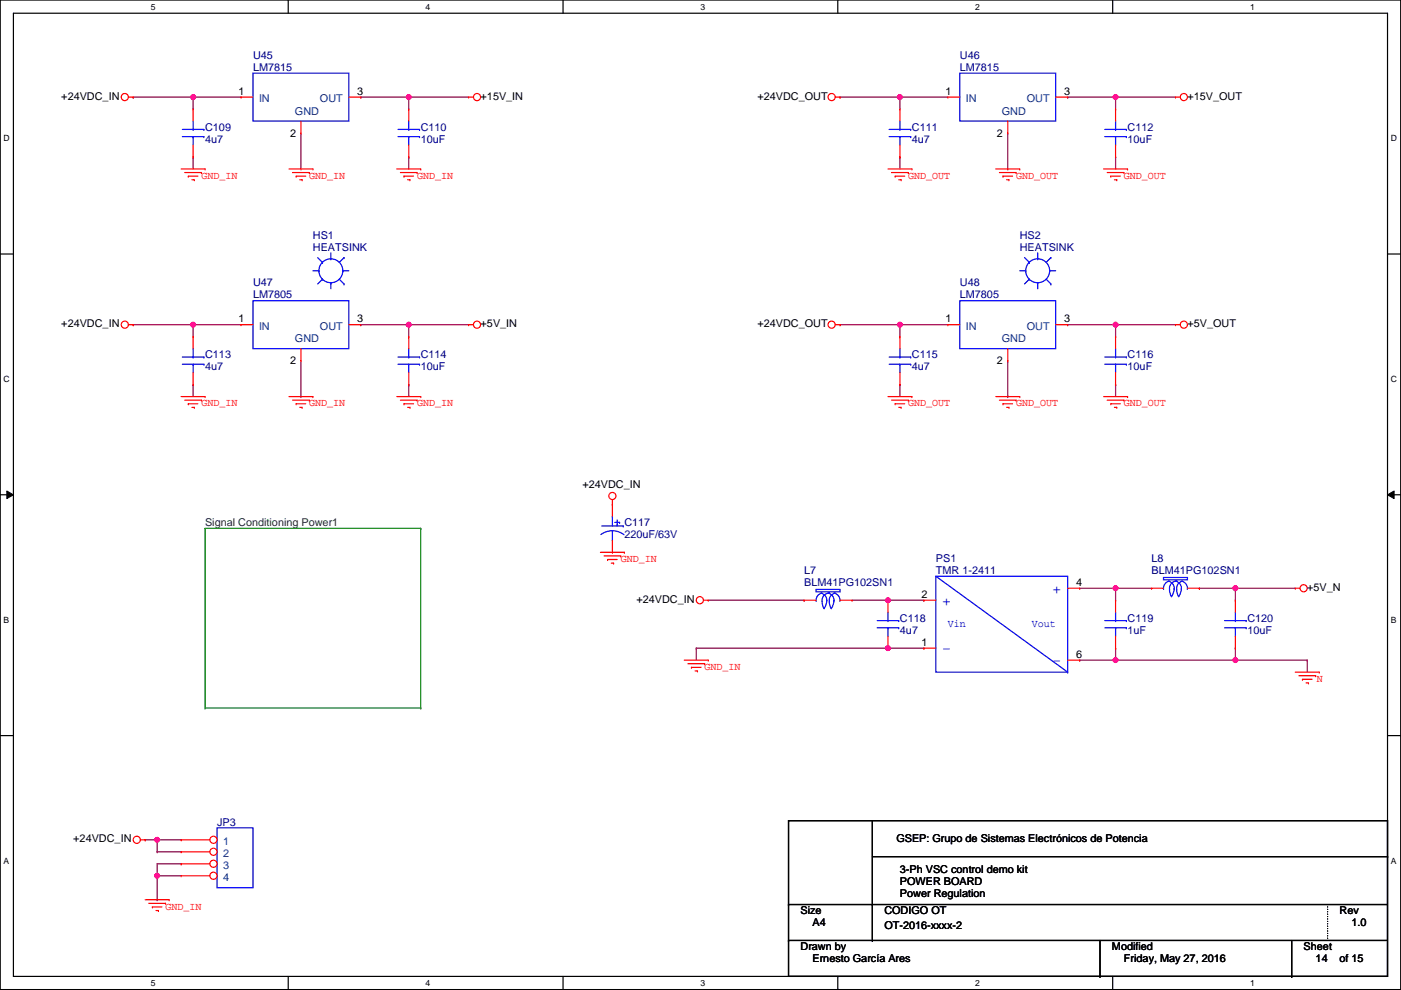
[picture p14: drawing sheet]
<svg xmlns="http://www.w3.org/2000/svg" width="297mm" height="210mm" viewBox="0 0 297 210" stroke-linecap="round" stroke-linejoin="round" font-family="sans-serif">
<defs><g id="words">
<g font-size="3.3" fill="#00f">
<text x="223.1" y="126">+</text>
<text x="199.7" y="128.5">+</text>
<text x="199.7" y="138.4">-</text>
<text x="223.1" y="140.9">-</text>
</g>
<g font-size="2.3" fill="#000080">
<text x="53.6" y="12.5">U45</text>
<text x="53.6" y="15">LM7815</text>
<text x="203.5" y="12.5">U46</text>
<text x="203.5" y="15">LM7815</text>
<text x="43.5" y="27.7">C109</text>
<text x="89.2" y="27.7">C110</text>
<text x="193.3" y="27.7">C111</text>
<text x="239.1" y="27.7">C112</text>
<text x="43.5" y="30.3">4u7</text>
<text x="89.2" y="30.3">10uF</text>
<text x="193.3" y="30.3">4u7</text>
<text x="239.1" y="30.3">10uF</text>
<text x="66.3" y="50.6">HS1</text>
<text x="66.3" y="53.1">HEATSINK</text>
<text x="216.2" y="50.6">HS2</text>
<text x="216.2" y="53.1">HEATSINK</text>
<text x="53.6" y="60.7">U47</text>
<text x="53.6" y="63.3">LM7805</text>
<text x="203.5" y="60.7">U48</text>
<text x="203.5" y="63.3">LM7805</text>
<text x="43.5" y="76">C113</text>
<text x="89.2" y="76">C114</text>
<text x="193.3" y="76">C115</text>
<text x="239.1" y="76">C116</text>
<text x="43.5" y="78.5">4u7</text>
<text x="89.2" y="78.5">10uF</text>
<text x="193.3" y="78.5">4u7</text>
<text x="239.1" y="78.5">10uF</text>
<text x="132.4" y="111.5">C117</text>
<text x="132.4" y="114.1">220uF/63V</text>
<text x="198.4" y="119.2">PS1</text>
<text x="244.1" y="119.2">L8</text>
<text x="170.5" y="121.7">L7</text>
<text x="170.5" y="124.2">BLM41PG102SN1</text>
<text x="198.4" y="121.7">TMR 1-2411</text>
<text x="244.1" y="121.7">BLM41PG102SN1</text>
<text x="190.8" y="131.9">C118</text>
<text x="239.1" y="131.9">C119</text>
<text x="264.5" y="131.9">C120</text>
<text x="190.8" y="134.4">4u7</text>
<text x="239.1" y="134.4">1uF</text>
<text x="264.5" y="134.4">10uF</text>
<text x="46" y="175">JP3</text>
</g>
<g font-size="2.3">
<text x="13" y="21.1">+24VDC_IN</text>
<text x="50.6" y="20.1">1</text>
<text x="75.7" y="20.1">3</text>
<text x="101.9" y="21.1">+15V_IN</text>
<text x="160.6" y="21.1">+24VDC_OUT</text>
<text x="200.4" y="20.1">1</text>
<text x="225.6" y="20.1">3</text>
<text x="251.8" y="21.1">+15V_OUT</text>
<text x="61.5" y="29">2</text>
<text x="211.4" y="29">2</text>
<text x="13" y="69.4">+24VDC_IN</text>
<text x="50.6" y="68.3">1</text>
<text x="75.7" y="68.3">3</text>
<text x="101.9" y="69.4">+5V_IN</text>
<text x="160.6" y="69.4">+24VDC_OUT</text>
<text x="200.4" y="68.3">1</text>
<text x="225.6" y="68.3">3</text>
<text x="251.8" y="69.4">+5V_OUT</text>
<text x="61.5" y="77.2">2</text>
<text x="211.4" y="77.2">2</text>
<text x="123.5" y="103.4">+24VDC_IN</text>
<text x="228.1" y="124.2">4</text>
<text x="277.2" y="125.3">+5V_N</text>
<text x="134.9" y="127.8">+24VDC_IN</text>
<text x="195.4" y="126.7">2</text>
<text x="195.4" y="136.9">1</text>
<text x="228.1" y="139.4">6</text>
<text x="15.5" y="178.6">+24VDC_IN</text>
<text x="190" y="178.6">GSEP: Grupo de Sistemas Electrónicos de Potencia</text>
<text x="190.8" y="185.2">3-Ph VSC control demo kit</text>
<text x="190.8" y="187.7">POWER BOARD</text>
<text x="190.8" y="190.3">Power Regulation</text>
<text x="169.7" y="193.8">Size</text>
<text x="172.3" y="196.4">A4</text>
<text x="187.5" y="196.9">OT-2016-xxxx-2</text>
<text x="187.5" y="193.8">CODIGO OT</text>
<text x="284" y="193.8">Rev</text>
<text x="286.6" y="196.4">1.0</text>
<text x="169.7" y="201.5">Drawn by</text>
<text x="172.3" y="204">Ernesto García Ares</text>
<text x="235.8" y="201.5">Modified</text>
<text x="238.3" y="204">Friday, May 27, 2016</text>
<text x="276.4" y="201.5">Sheet</text>
<text x="278.9" y="204">14</text>
<text x="284" y="204">of 15</text>
</g>
<g font-size="2.3" fill="#004080">
<text x="54.9" y="21.6">IN</text>
<text x="67.8" y="21.6">OUT</text>
<text x="204.8" y="21.6">IN</text>
<text x="217.7" y="21.6">OUT</text>
<text x="62.5" y="24.3">GND</text>
<text x="212.4" y="24.3">GND</text>
<text x="54.9" y="69.9">IN</text>
<text x="67.8" y="69.9">OUT</text>
<text x="204.8" y="69.9">IN</text>
<text x="217.7" y="69.9">OUT</text>
<text x="62.5" y="72.6">GND</text>
<text x="212.4" y="72.6">GND</text>
<text x="47.3" y="179.1">1</text>
<text x="47.3" y="181.6">2</text>
<text x="47.3" y="184.2">3</text>
<text x="47.3" y="186.7">4</text>
</g>
<g font-size="2.3" fill="#f00">
<text x="42.7" y="37.9">GND_IN</text>
<text x="65.6" y="37.9">GND_IN</text>
<text x="88.4" y="37.9">GND_IN</text>
<text x="192.6" y="37.9">GND_OUT</text>
<text x="215.4" y="37.9">GND_OUT</text>
<text x="238.3" y="37.9">GND_OUT</text>
<text x="42.7" y="86.2">GND_IN</text>
<text x="65.6" y="86.2">GND_IN</text>
<text x="88.4" y="86.2">GND_IN</text>
<text x="192.6" y="86.2">GND_OUT</text>
<text x="215.4" y="86.2">GND_OUT</text>
<text x="238.3" y="86.2">GND_OUT</text>
<text x="131.6" y="119.2">GND_IN</text>
<text x="149.4" y="142">GND_IN</text>
<text x="279.2" y="144.6">N</text>
<text x="35.1" y="192.8">GND_IN</text>
</g>
<text font-size="2.3" fill="#004040" x="43.5" y="111.5">Signal Conditioning Power1</text>
<g font-size="2.3" fill="#00f">
<text x="201" y="132.9">Vin</text>
<text x="218.7" y="132.9">Vout</text>
</g>
<g font-size="1.8">
<text x="32" y="2">5</text>
<text x="90.2" y="2">4</text>
<text x="148.5" y="2">3</text>
<text x="206.8" y="2">2</text>
<text x="265" y="2">1</text>
<text x=".7" y="30">D</text>
<text x="294.9" y="30">D</text>
<text x=".7" y="81">C</text>
<text x="294.9" y="81">C</text>
<text x=".7" y="132.1">B</text>
<text x="294.9" y="132.1">B</text>
<text x=".7" y="183.1">A</text>
<text x="294.9" y="183.1">A</text>
<text x="32" y="209">5</text>
<text x="90.2" y="209">4</text>
<text x="148.5" y="209">3</text>
<text x="206.8" y="209">2</text>
<text x="265" y="209">1</text>
</g>
</g></defs>
<path d="M0 0h297v209.8h-297zM2.8 2.8h291.4v204.2h-291.4z" fill="none" stroke="#000" stroke-width=".25"/>
<g fill="#fff">
<path d="M32 .4h1v2h-1z"/>
<path d="M32 207.4h1v2h-1z"/>
</g>
<path d="M61.1 0v2.8M61.1 207v2.8" fill="none" stroke="#000" stroke-width=".25"/>
<g fill="#fff">
<path d="M90.2 .4h1v2h-1z"/>
<path d="M90.2 207.4h1v2h-1z"/>
</g>
<path d="M119.4 0v2.8M119.4 207v2.8" fill="none" stroke="#000" stroke-width=".25"/>
<g fill="#fff">
<path d="M148.5 .4h1v2h-1z"/>
<path d="M148.5 207.4h1v2h-1z"/>
</g>
<path d="M177.6 0v2.8M177.6 207v2.8" fill="none" stroke="#000" stroke-width=".25"/>
<g fill="#fff">
<path d="M206.8 .4h1v2h-1z"/>
<path d="M206.8 207.4h1v2h-1z"/>
</g>
<path d="M235.9 0v2.8M235.9 207v2.8" fill="none" stroke="#000" stroke-width=".25"/>
<g fill="#fff">
<path d="M265 .4h1.1v2h-1.1z"/>
<path d="M265 207.4h1.1v2h-1.1z"/>
<path d="M.7 28.3h1.4v2.1h-1.4z"/>
<path d="M294.9 28.3h1.3v2.1h-1.3z"/>
<path d="M.7 79.4h1.4v2h-1.4z"/>
<path d="M294.9 79.4h1.3v2h-1.3z"/>
</g>
<path d="M0 53.9h2.8M294.2 53.9h2.8" fill="none" stroke="#000" stroke-width=".25"/>
<g fill="#fff">
<path d="M.7 130.4h1.3v2.1h-1.3z"/>
<path d="M294.9 130.4h1.2v2.1h-1.2z"/>
</g>
<path d="M0 104.9h2.8M294.2 104.9h2.8" fill="none" stroke="#000" stroke-width=".25"/>
<path d="M1.4 104.1l1.4 .8-1.4 .8zM294.2 104.9l1.4-.8v1.6z" fill="#000"/>
<path d="M1.4 104.1l1.4 .8-1.4 .8zM294.2 104.9l1.4-.8v1.6z" fill="none" stroke="#000" stroke-width=".21"/>
<g fill="#fff">
<path d="M.7 181.5h1.3v2h-1.3z"/>
<path d="M294.9 181.5h1.2v2h-1.2z"/>
</g>
<path d="M0 156h2.8M294.2 156h2.8" fill="none" stroke="#000" stroke-width=".25"/>
<path d="M28.2 20.6h.1M28.2 20.6h12.7M33.3 185.7h.1M33.3 183.1v2.6" fill="none" stroke="#800040" stroke-width=".25"/>
<circle cx="40.9" cy="20.6" r=".5" fill="#f0f"/>
<circle cx="40.9" cy="20.6" r=".5" fill="none" stroke="#f0f" stroke-width=".25"/>
<path d="M40.9 20.6h.1M40.9 33.3h.1M40.9 20.6v2.5M40.9 33.3v2.5M40.9 20.6h10.2M76.5 20.6h.1M76.5 20.6h10.2M86.7 20.6h.1M86.7 33.3h.1M86.7 20.6v2.5M86.7 33.3v2.5" fill="none" stroke="#800040" stroke-width=".25"/>
<circle cx="86.7" cy="20.6" r=".5" fill="#f0f"/>
<circle cx="86.7" cy="20.6" r=".5" fill="none" stroke="#f0f" stroke-width=".25"/>
<path d="M86.7 20.6h.1M86.7 20.6h12.7M28.2 68.8h.1M28.2 68.8h12.7" fill="none" stroke="#800040" stroke-width=".25"/>
<circle cx="40.9" cy="68.8" r=".5" fill="#f0f"/>
<circle cx="40.9" cy="68.8" r=".5" fill="none" stroke="#f0f" stroke-width=".25"/>
<path d="M40.9 68.8h.1M40.9 68.8v2.6M40.9 68.8h10.2M76.5 68.8h.1M76.5 68.8h10.2M86.7 68.8h.1M86.7 68.8v2.6M40.9 81.5h.1M40.9 81.5v2.6M86.7 81.5h.1M86.7 81.5v2.6" fill="none" stroke="#800040" stroke-width=".25"/>
<circle cx="86.7" cy="68.8" r=".5" fill="#f0f"/>
<circle cx="86.7" cy="68.8" r=".5" fill="none" stroke="#f0f" stroke-width=".25"/>
<path d="M86.7 68.8h.1M86.7 68.8h12.7M178.1 68.8h.1M178.1 68.8h12.7" fill="none" stroke="#800040" stroke-width=".25"/>
<circle cx="190.8" cy="68.8" r=".5" fill="#f0f"/>
<circle cx="190.8" cy="68.8" r=".5" fill="none" stroke="#f0f" stroke-width=".25"/>
<path d="M190.8 68.8h.1M190.8 68.8v2.6M190.8 68.8h10.2M226.4 68.8h.1M226.4 68.8h22.8M236.5 68.8h.1M236.5 68.8v2.6M190.8 81.5h.1M190.8 81.5v2.6M236.5 81.5h.1M236.5 81.5v2.6" fill="none" stroke="#800040" stroke-width=".25"/>
<circle cx="236.5" cy="68.8" r=".5" fill="#f0f"/>
<circle cx="236.5" cy="68.8" r=".5" fill="none" stroke="#f0f" stroke-width=".25"/>
<path d="M178.1 20.6h.1M178.1 20.6h12.7" fill="none" stroke="#800040" stroke-width=".25"/>
<circle cx="190.8" cy="20.6" r=".5" fill="#f0f"/>
<circle cx="190.8" cy="20.6" r=".5" fill="none" stroke="#f0f" stroke-width=".25"/>
<path d="M190.8 20.6h.1M190.8 33.3h.1M190.8 20.6v2.5M190.8 33.3v2.5M190.8 20.6h10.2M226.4 20.6h.1M226.4 20.6h10.1M236.5 20.6h.1M236.5 33.3h.1M236.5 20.6v2.5M236.5 33.3v2.5" fill="none" stroke="#800040" stroke-width=".25"/>
<circle cx="236.5" cy="20.6" r=".5" fill="#f0f"/>
<circle cx="236.5" cy="20.6" r=".5" fill="none" stroke="#f0f" stroke-width=".25"/>
<path d="M236.5 20.6h.1M236.5 20.6h12.7M180.6 127.3h7.7M188.3 127.3h.1" fill="none" stroke="#800040" stroke-width=".25"/>
<circle cx="188.3" cy="127.3" r=".5" fill="#f0f"/>
<circle cx="188.3" cy="127.3" r=".5" fill="none" stroke="#f0f" stroke-width=".25"/>
<path d="M147.6 137.4h40.7M188.3 137.4h.1" fill="none" stroke="#800040" stroke-width=".25"/>
<circle cx="188.3" cy="137.4" r=".5" fill="#f0f"/>
<circle cx="188.3" cy="137.4" r=".5" fill="none" stroke="#f0f" stroke-width=".25"/>
<path d="M150.2 127.3h20.3M170.5 127.3h.1M254.3 124.7h.1M254.3 124.7h20.3M261.9 124.7h.1M261.9 124.7v2.6" fill="none" stroke="#800040" stroke-width=".25"/>
<circle cx="261.9" cy="124.7" r=".5" fill="#f0f"/>
<circle cx="261.9" cy="124.7" r=".5" fill="none" stroke="#f0f" stroke-width=".25"/>
<path d="M228.9 124.7h.1M228.9 124.7h7.6M236.5 124.7h.1M236.5 124.7v2.6" fill="none" stroke="#800040" stroke-width=".25"/>
<circle cx="236.5" cy="124.7" r=".5" fill="#f0f"/>
<circle cx="236.5" cy="124.7" r=".5" fill="none" stroke="#f0f" stroke-width=".25"/>
<path d="M228.9 140h.1M228.9 140h7.6M236.5 124.7h.1M236.5 124.7h7.6" fill="none" stroke="#800040" stroke-width=".25"/>
<circle cx="236.5" cy="140" r=".5" fill="#f0f"/>
<circle cx="236.5" cy="140" r=".5" fill="none" stroke="#f0f" stroke-width=".25"/>
<path d="M236.5 137.4h.1M236.5 140h.1M236.5 137.4v2.6M236.5 140h40.7M261.9 137.4h.1M261.9 140h.1M261.9 137.4v2.6M277.2 140h.1M277.2 140v2.5" fill="none" stroke="#800040" stroke-width=".25"/>
<circle cx="261.9" cy="140" r=".5" fill="#f0f"/>
<circle cx="261.9" cy="140" r=".5" fill="none" stroke="#f0f" stroke-width=".25"/>
<path d="M147.6 137.4h.1M147.6 137.4v2.6M30.8 178.1h.1M30.8 178.1h2.5M33.3 185.7h.1M33.3 190.8h.1M33.3 183.1h5.1M33.3 185.7h5.1M33.3 185.7v5.1M38.4 183.1h.1" fill="none" stroke="#800040" stroke-width=".25"/>
<circle cx="33.3" cy="185.7" r=".5" fill="#f0f"/>
<circle cx="33.3" cy="185.7" r=".5" fill="none" stroke="#f0f" stroke-width=".25"/>
<path d="M33.3 178.1h.1M33.3 178.1v2.5M33.3 178.1h5.1M33.3 180.6h.1M33.3 180.6h5.1" fill="none" stroke="#800040" stroke-width=".25"/>
<circle cx="33.3" cy="178.1" r=".5" fill="#f0f"/>
<circle cx="33.3" cy="178.1" r=".5" fill="none" stroke="#f0f" stroke-width=".25"/>
<path d="M63.8 35.8h.1M63.8 28.2v7.6M213.7 35.8h.1M213.7 28.2v7.6M63.8 76.5v7.6M213.7 76.5v7.6M63.8 84.1h.1M213.7 84.1h.1M188.3 127.3h7.6M188.3 137.4h7.6M195.9 127.3h.1M195.9 137.4h.1" fill="none" stroke="#800040" stroke-width=".25"/>
<g fill="none" stroke="#f00" stroke-width=".25">
<path d="M27.2 20.6h1M28.2 20.6h.1M38.4 35.8h5.1M39.2 36.6h3.5M39.9 37.3h.1M39.9 37.3h2.1M40.7 38.1h.5M40.9 23.1h.1M40.9 33.3h.1M40.9 23.1v2.6M40.9 30.7v2.6M41.2 38.1h.1"/>
<path d="M42.7 36.6h.1M43.5 35.8h.1M51.1 20.6h.1M51.1 20.6h2.5M61.3 35.8h5M62 36.6h3.6M62.8 37.3h.1M62.8 37.3h2M63.5 38.1h.6M63.8 28.2h.1M63.8 25.7v2.5M64.1 38.1h.1"/>
<path d="M65.6 36.6h.1M66.3 35.8h.1M74 20.6h2.5M76.5 20.6h.1M84.1 35.8h5.1M84.9 36.6h3.5M85.6 37.3h.1M85.6 37.3h2.1M86.4 38.1h.5M86.7 23.1h.1M86.7 33.3h.1M86.7 23.1v2.6"/>
<path d="M86.7 30.7v2.6M86.9 38.1h.1M88.4 36.6h.1M89.2 35.8h.1M99.4 20.6h.1M99.4 20.6h1M177.1 20.6h1M178.1 20.6h.1M188.3 35.8h5M189 36.6h3.6M189.8 37.3h.1M189.8 37.3h2"/>
<path d="M190.5 38.1h.6M190.8 23.1h.1M190.8 33.3h.1M190.8 23.1v2.6M190.8 30.7v2.6M191.1 38.1h.1M192.6 36.6h.1M193.3 35.8h.1M201 20.6h.1M201 20.6h2.5M211.1 35.8h5.1M211.9 36.6h3.5"/>
<path d="M212.6 37.3h.1M212.6 37.3h2.1M213.4 38.1h.5M213.7 28.2h.1M213.7 25.7v2.5M213.9 38.1h.1M215.4 36.6h.1M216.2 35.8h.1M223.8 20.6h2.6M226.4 20.6h.1M234 35.8h5.1M234.7 36.6h3.6"/>
<path d="M235.5 37.3h.1M235.5 37.3h2M236.3 38.1h.5M236.5 23.1h.1M236.5 33.3h.1M236.5 23.1v2.6M236.5 30.7v2.6M236.8 38.1h.1M238.3 36.6h.1M239.1 35.8h.1M249.2 20.6h.1M249.2 20.6h1"/>
<path d="M27.2 68.8h1M28.2 68.8h.1M40.9 71.4h.1M40.9 71.4v2.5M40.9 79v2.5M51.1 68.8h.1M51.1 68.8h2.5M63.8 76.5h.1M63.8 73.9v2.6M74 68.8h2.5M76.5 68.8h.1M86.7 71.4h.1"/>
<path d="M86.7 71.4v2.5M86.7 79v2.5M99.4 68.8h.1M99.4 68.8h1M177.1 68.8h1M178.1 68.8h.1M190.8 71.4h.1M190.8 71.4v2.5M190.8 79v2.5M201 68.8h.1M201 68.8h2.5M213.7 76.5h.1"/>
<path d="M213.7 73.9v2.6M223.8 68.8h2.6M226.4 68.8h.1M236.5 71.4h.1M236.5 71.4v2.5M236.5 79v2.5M249.2 68.8h.1M249.2 68.8h1M38.4 84.1h5.1M39.2 84.8h3.5M39.9 85.6h.1M39.9 85.6h2.1"/>
<path d="M40.7 86.4h.5M40.9 81.5h.1M41.2 86.4h.1M42.7 84.8h.1M43.5 84.1h.1M61.3 84.1h5M62 84.8h3.6M62.8 85.6h.1M62.8 85.6h2M63.5 86.4h.6M64.1 86.4h.1M65.6 84.8h.1"/>
<path d="M66.3 84.1h.1M84.1 84.1h5.1M84.9 84.8h3.5M85.6 85.6h.1M85.6 85.6h2.1M86.4 86.4h.5M86.7 81.5h.1M86.9 86.4h.1M88.4 84.8h.1M89.2 84.1h.1M188.3 84.1h5M189 84.8h3.6"/>
<path d="M189.8 85.6h.1M189.8 85.6h2M190.5 86.4h.6M190.8 81.5h.1M191.1 86.4h.1M192.6 84.8h.1M193.3 84.1h.1M211.1 84.1h5.1M211.9 84.8h3.5M212.6 85.6h.1M212.6 85.6h2.1M213.4 86.4h.5"/>
<path d="M213.9 86.4h.1M215.4 84.8h.1M216.2 84.1h.1M234 84.1h5.1M234.7 84.8h3.6M235.5 85.6h.1M235.5 85.6h2M236.3 86.4h.5M236.5 81.5h.1M236.8 86.4h.1M238.3 84.8h.1M239.1 84.1h.1"/>
<path d="M127.3 117.1h5.1M128.1 117.9h3.5M128.8 118.6h.1M128.8 118.6h2.1M129.6 119.4h.5M129.8 106.9h.1M129.8 117.1h.1M129.8 105.9v3.6M129.8 114.6v2.5M130.1 119.4h.1M131.6 117.9h.1M132.4 117.1h.1"/>
<path d="M145.1 140h5.1M149.1 127.3h1.1M150.2 140h.1M150.2 127.3h.1M170.5 127.3h.1M170.5 127.3h2.5M178.1 127.3h2.5M180.6 127.3h.1M188.3 127.3h.1M188.3 137.4h.1M188.3 127.3v2.5M188.3 134.9v2.5"/>
<path d="M195.9 137.4h.1M195.9 127.3h.1M195.9 127.3h2.5M195.9 137.4h2.5M226.4 124.7h2.5M226.4 140h2.5M228.9 124.7h.1M228.9 140h.1M236.5 127.3h.1M236.5 137.4h.1M236.5 127.3v2.5M236.5 134.9v2.5"/>
<path d="M244.1 124.7h.1M244.1 124.7h2.6M251.8 124.7h2.5M254.3 124.7h.1M261.9 127.3h.1M261.9 137.4h.1M261.9 127.3v2.5M261.9 134.9v2.5M274.6 124.7h.1M274.6 124.7h1M145.8 140.7h3.6M146.6 141.5h.1"/>
<path d="M146.6 141.5h2M147.4 142.3h.5M147.9 142.3h.1M149.4 140.7h.1M274.6 142.5h5.1M275.4 143.3h3.5M276.1 144h.1M276.1 144h2.1M276.9 144.8h.5M277.4 144.8h.1M278.9 143.3h.1M279.7 142.5h.1"/>
<path d="M29.8 178.1h1M30.8 178.1h.1M30.8 190.8h5.1M31.5 191.5h3.6M32.3 192.3h.1M32.3 192.3h2M33.1 193.1h.5M33.6 193.1h.1M35.1 191.5h.1M35.9 190.8h.1"/>
<circle cx="26.5" cy="20.6" r=".76"/>
<circle cx="101.1" cy="20.6" r=".76"/>
<circle cx="176.3" cy="20.6" r=".76"/>
<circle cx="251" cy="20.6" r=".76"/>
<circle cx="26.5" cy="68.8" r=".76"/>
<circle cx="101.1" cy="68.8" r=".76"/>
<circle cx="176.3" cy="68.8" r=".76"/>
<circle cx="251" cy="68.8" r=".76"/>
<circle cx="129.8" cy="105.2" r=".76"/>
<circle cx="148.4" cy="127.3" r=".76"/>
<circle cx="276.4" cy="124.7" r=".76"/>
<circle cx="29" cy="178.1" r=".76"/>
</g>
<g fill="none" stroke="#000" stroke-width=".25">
<path d="M167.2 174h127v33h-127zM185 174v25.4M167.2 199.4h.1M167.2 191.8h.1M167.2 199.4h127M167.2 191.8h127M185 199.4h.1M185 191.8h.1M185 181.6h109.2M233.2 199.4v7.6M273.9 199.4v7.6M294.2 181.6h.1"/>
<path d="M233.2 207h.1M273.9 207h.1"/>
</g>
<path d="M281.5 191.8v7.6M281.5 199.4h.1" fill="none" stroke="#000" stroke-width=".25" stroke-dasharray="0 .5"/>
<g fill="none" stroke="#00f" stroke-width=".25">
<path d="M53.6 15.5h20.4v10.2h-20.4zM203.5 15.5h20.3v10.2h-20.3zM38.7 29h4.5M38.7 27.4h4.5M40.9 27.4h.1M40.9 29h.1M40.9 25.7v1.7M40.9 29v1.7M43.2 29h.1M43.2 27.4h.1M84.4 29h4.5M84.4 27.4h4.5"/>
<path d="M86.7 27.4h.1M86.7 29h.1M86.7 25.7v1.7M86.7 29v1.7M88.9 29h.1M88.9 27.4h.1M188.5 29h4.6M188.5 27.4h4.6M190.8 27.4h.1M190.8 29h.1M190.8 25.7v1.7M190.8 29v1.7"/>
<path d="M193.1 29h.1M193.1 27.4h.1M234.2 29h4.6M234.2 27.4h4.6M236.5 27.4h.1M236.5 29h.1M236.5 25.7v1.7M236.5 29v1.7M238.8 29h.1M238.8 27.4h.1M66.3 57.4h1.3M67.4 54.6l1 1"/>
<path d="M67.6 57.4h.1M68.4 55.6h.1M68.4 59.2h.1M68.4 59.2l-1 1M70.2 54.9h.1M70.2 60h.1M70.2 53.6v1.3M70.2 60v1.2M71.9 59.2l1 1M72.7 57.4h.1M72.7 57.4h1.3M72.9 54.6h.1"/>
<path d="M72.9 54.6l-1 1M216.2 57.4h1.3M217.2 54.6l1 1M217.5 57.4h.1M218.2 55.6h.1M218.2 59.2h.1M218.2 59.2l-1 1M220 54.9h.1M220 60h.1M220 53.6v1.3M220 60v1.2M221.8 59.2l1 1"/>
<path d="M222.6 57.4h.1M222.6 57.4h1.2M222.8 54.6h.1M222.8 54.6l-1 1M38.7 77.2h4.5M38.7 75.7h4.5M40.9 75.7h.1M40.9 77.2h.1M40.9 73.9v1.8M40.9 77.2v1.8M43.2 77.2h.1M43.2 75.7h.1"/>
<path d="M53.6 63.8h20.4v10.1h-20.4zM72.9 60.2h.1M84.4 77.2h4.5M84.4 75.7h4.5M86.7 75.7h.1M86.7 77.2h.1M86.7 73.9v1.8M86.7 77.2v1.8M88.9 77.2h.1M88.9 75.7h.1M188.5 77.2h4.6M188.5 75.7h4.6"/>
<path d="M190.8 75.7h.1M190.8 77.2h.1M190.8 73.9v1.8M190.8 77.2v1.8M193.1 77.2h.1M193.1 75.7h.1M203.5 63.8h20.3v10.1h-20.3zM222.8 60.2h.1M234.2 77.2h4.6M234.2 75.7h4.6M236.5 75.7h.1M236.5 77.2h.1"/>
<path d="M236.5 73.9v1.8M236.5 77.2v1.8M238.8 77.2h.1M238.8 75.7h.1M127.6 111.5h4.5M129.8 114.6h.1M129.8 112.5l1.6 .3 .9 .6M129.8 112.5l-1.5 .3-.9 .5M129.8 109.5h.1M129.8 109.5v2M129.8 112.5v2.1M130.4 110.8h1"/>
<path d="M130.9 111.3h.1M130.9 110.2v1.1M131.4 110.8h.1M132.1 111.5h.1M173 125h5.1v.5h-5.1zM174.1 125.8a1.51 1.51 0 0 1 1.2 1.7M174.2 125.8a1.52 1.52 0 0 0-1.2 1.7M174.3 127.5l.1 .8 .3 .8M175.3 127.3l-.2 1-.4 .7M175.6 125.8a1.51 1.51 0 0 1 1.2 1.7M175.8 125.7a1.51 1.51 0 0 0-1.5 1.8M176.8 127.3l-.2 1-.3 .7"/>
<path d="M176.9 125.8a1.51 1.51 0 0 1 1.2 1.7M177 125.8a2.07 2.07 0 0 0-.9 2.9l.2 .4M186 133.1h4.5M186 131.6h4.5M188.3 131.6h.1M188.3 133.1h.1M188.3 129.8v1.8M188.3 133.1v1.8M190.5 133.1h.1M190.5 131.6h.1M198.4 122.2h28v20.3h-28zM198.4 122.2l28 20.3"/>
<path d="M234.2 133.1h4.6M234.2 131.6h4.6M236.5 131.6h.1M236.5 133.1h.1M236.5 129.8v1.8M236.5 133.1v1.8M238.8 133.1h.1M238.8 131.6h.1M246.7 122.4h5.1v.5h-5.1zM247.7 123.2a1.51 1.51 0 0 1 1.2 1.8M247.9 123.2a1.51 1.51 0 0 0-1.2 1.8M249 124.7l-.3 1.1-.3 .7"/>
<path d="M249.3 123.2a1.51 1.51 0 0 1 1.2 1.8M249.5 123.2a1.79 1.79 0 0 0-1.4 2.6l.3 .7M250.5 124.7l-.2 1.1-.4 .7M250.5 123.2a1.51 1.51 0 0 1 1.2 1.8M250.7 123.2a2.07 2.07 0 0 0-1 3l.2 .3M259.6 133.1h4.6M259.6 131.6h4.6M261.9 131.6h.1M261.9 133.1h.1M261.9 129.8v1.8M261.9 133.1v1.8M264.2 133.1h.1"/>
<path d="M264.2 131.6h.1M226.4 142.5h.1M46 175.5h7.6v12.7h-7.6z"/>
<circle cx="70.1" cy="57.4" r="2.54"/>
<circle cx="220" cy="57.4" r="2.53"/>
</g>
<circle cx="45.3" cy="178.1" r=".76" fill="#fff"/>
<g fill="none" stroke="#f00" stroke-width=".25">
<path d="M38.4 178.1h.1M38.4 178.1h6.1"/>
<circle cx="45.3" cy="178.1" r=".76"/>
</g>
<circle cx="45.3" cy="180.6" r=".76" fill="#fff"/>
<g fill="none" stroke="#f00" stroke-width=".25">
<path d="M38.4 180.6h.1M38.4 180.6h6.1"/>
<circle cx="45.3" cy="180.6" r=".76"/>
</g>
<circle cx="45.3" cy="183.1" r=".76" fill="#fff"/>
<g fill="none" stroke="#f00" stroke-width=".25">
<path d="M38.4 183.1h.1M38.4 183.1h6.1"/>
<circle cx="45.3" cy="183.1" r=".76"/>
</g>
<circle cx="45.3" cy="185.7" r=".76" fill="#fff"/>
<g fill="none" stroke="#f00" stroke-width=".25">
<path d="M38.4 185.7h.1M38.4 185.7h6.1"/>
<circle cx="45.3" cy="185.7" r=".76"/>
</g>
<path d="M43.5 112h.1M43.5 112h45.7M43.5 112v38.1M89.2 112h.1M89.2 112v38.1M43.5 150.1h.1M43.5 150.1h45.7M89.2 150.1h.1" fill="none" stroke="#008000" stroke-width=".25"/>
<circle cx="40.9" cy="20.6" r=".5" fill="#f0f"/>
<circle cx="40.9" cy="20.6" r=".5" fill="none" stroke="#f0f" stroke-width=".25"/>
<circle cx="86.7" cy="20.6" r=".5" fill="#f0f"/>
<circle cx="86.7" cy="20.6" r=".5" fill="none" stroke="#f0f" stroke-width=".25"/>
<circle cx="40.9" cy="68.8" r=".5" fill="#f0f"/>
<circle cx="40.9" cy="68.8" r=".5" fill="none" stroke="#f0f" stroke-width=".25"/>
<circle cx="86.7" cy="68.8" r=".5" fill="#f0f"/>
<circle cx="86.7" cy="68.8" r=".5" fill="none" stroke="#f0f" stroke-width=".25"/>
<circle cx="190.8" cy="68.8" r=".5" fill="#f0f"/>
<circle cx="190.8" cy="68.8" r=".5" fill="none" stroke="#f0f" stroke-width=".25"/>
<circle cx="236.5" cy="68.8" r=".5" fill="#f0f"/>
<circle cx="236.5" cy="68.8" r=".5" fill="none" stroke="#f0f" stroke-width=".25"/>
<circle cx="190.8" cy="20.6" r=".5" fill="#f0f"/>
<circle cx="190.8" cy="20.6" r=".5" fill="none" stroke="#f0f" stroke-width=".25"/>
<circle cx="236.5" cy="20.6" r=".5" fill="#f0f"/>
<circle cx="236.5" cy="20.6" r=".5" fill="none" stroke="#f0f" stroke-width=".25"/>
<circle cx="188.3" cy="127.3" r=".5" fill="#f0f"/>
<circle cx="188.3" cy="127.3" r=".5" fill="none" stroke="#f0f" stroke-width=".25"/>
<circle cx="188.3" cy="137.4" r=".5" fill="#f0f"/>
<circle cx="188.3" cy="137.4" r=".5" fill="none" stroke="#f0f" stroke-width=".25"/>
<circle cx="261.9" cy="124.7" r=".5" fill="#f0f"/>
<circle cx="261.9" cy="124.7" r=".5" fill="none" stroke="#f0f" stroke-width=".25"/>
<circle cx="236.5" cy="124.7" r=".5" fill="#f0f"/>
<circle cx="236.5" cy="124.7" r=".5" fill="none" stroke="#f0f" stroke-width=".25"/>
<circle cx="236.5" cy="140" r=".5" fill="#f0f"/>
<circle cx="236.5" cy="140" r=".5" fill="none" stroke="#f0f" stroke-width=".25"/>
<circle cx="261.9" cy="140" r=".5" fill="#f0f"/>
<circle cx="261.9" cy="140" r=".5" fill="none" stroke="#f0f" stroke-width=".25"/>
<circle cx="33.3" cy="185.7" r=".5" fill="#f0f"/>
<circle cx="33.3" cy="185.7" r=".5" fill="none" stroke="#f0f" stroke-width=".25"/>
<circle cx="33.3" cy="178.1" r=".5" fill="#f0f"/>
<circle cx="33.3" cy="178.1" r=".5" fill="none" stroke="#f0f" stroke-width=".25"/>
<use href="#words"/>
</svg>
